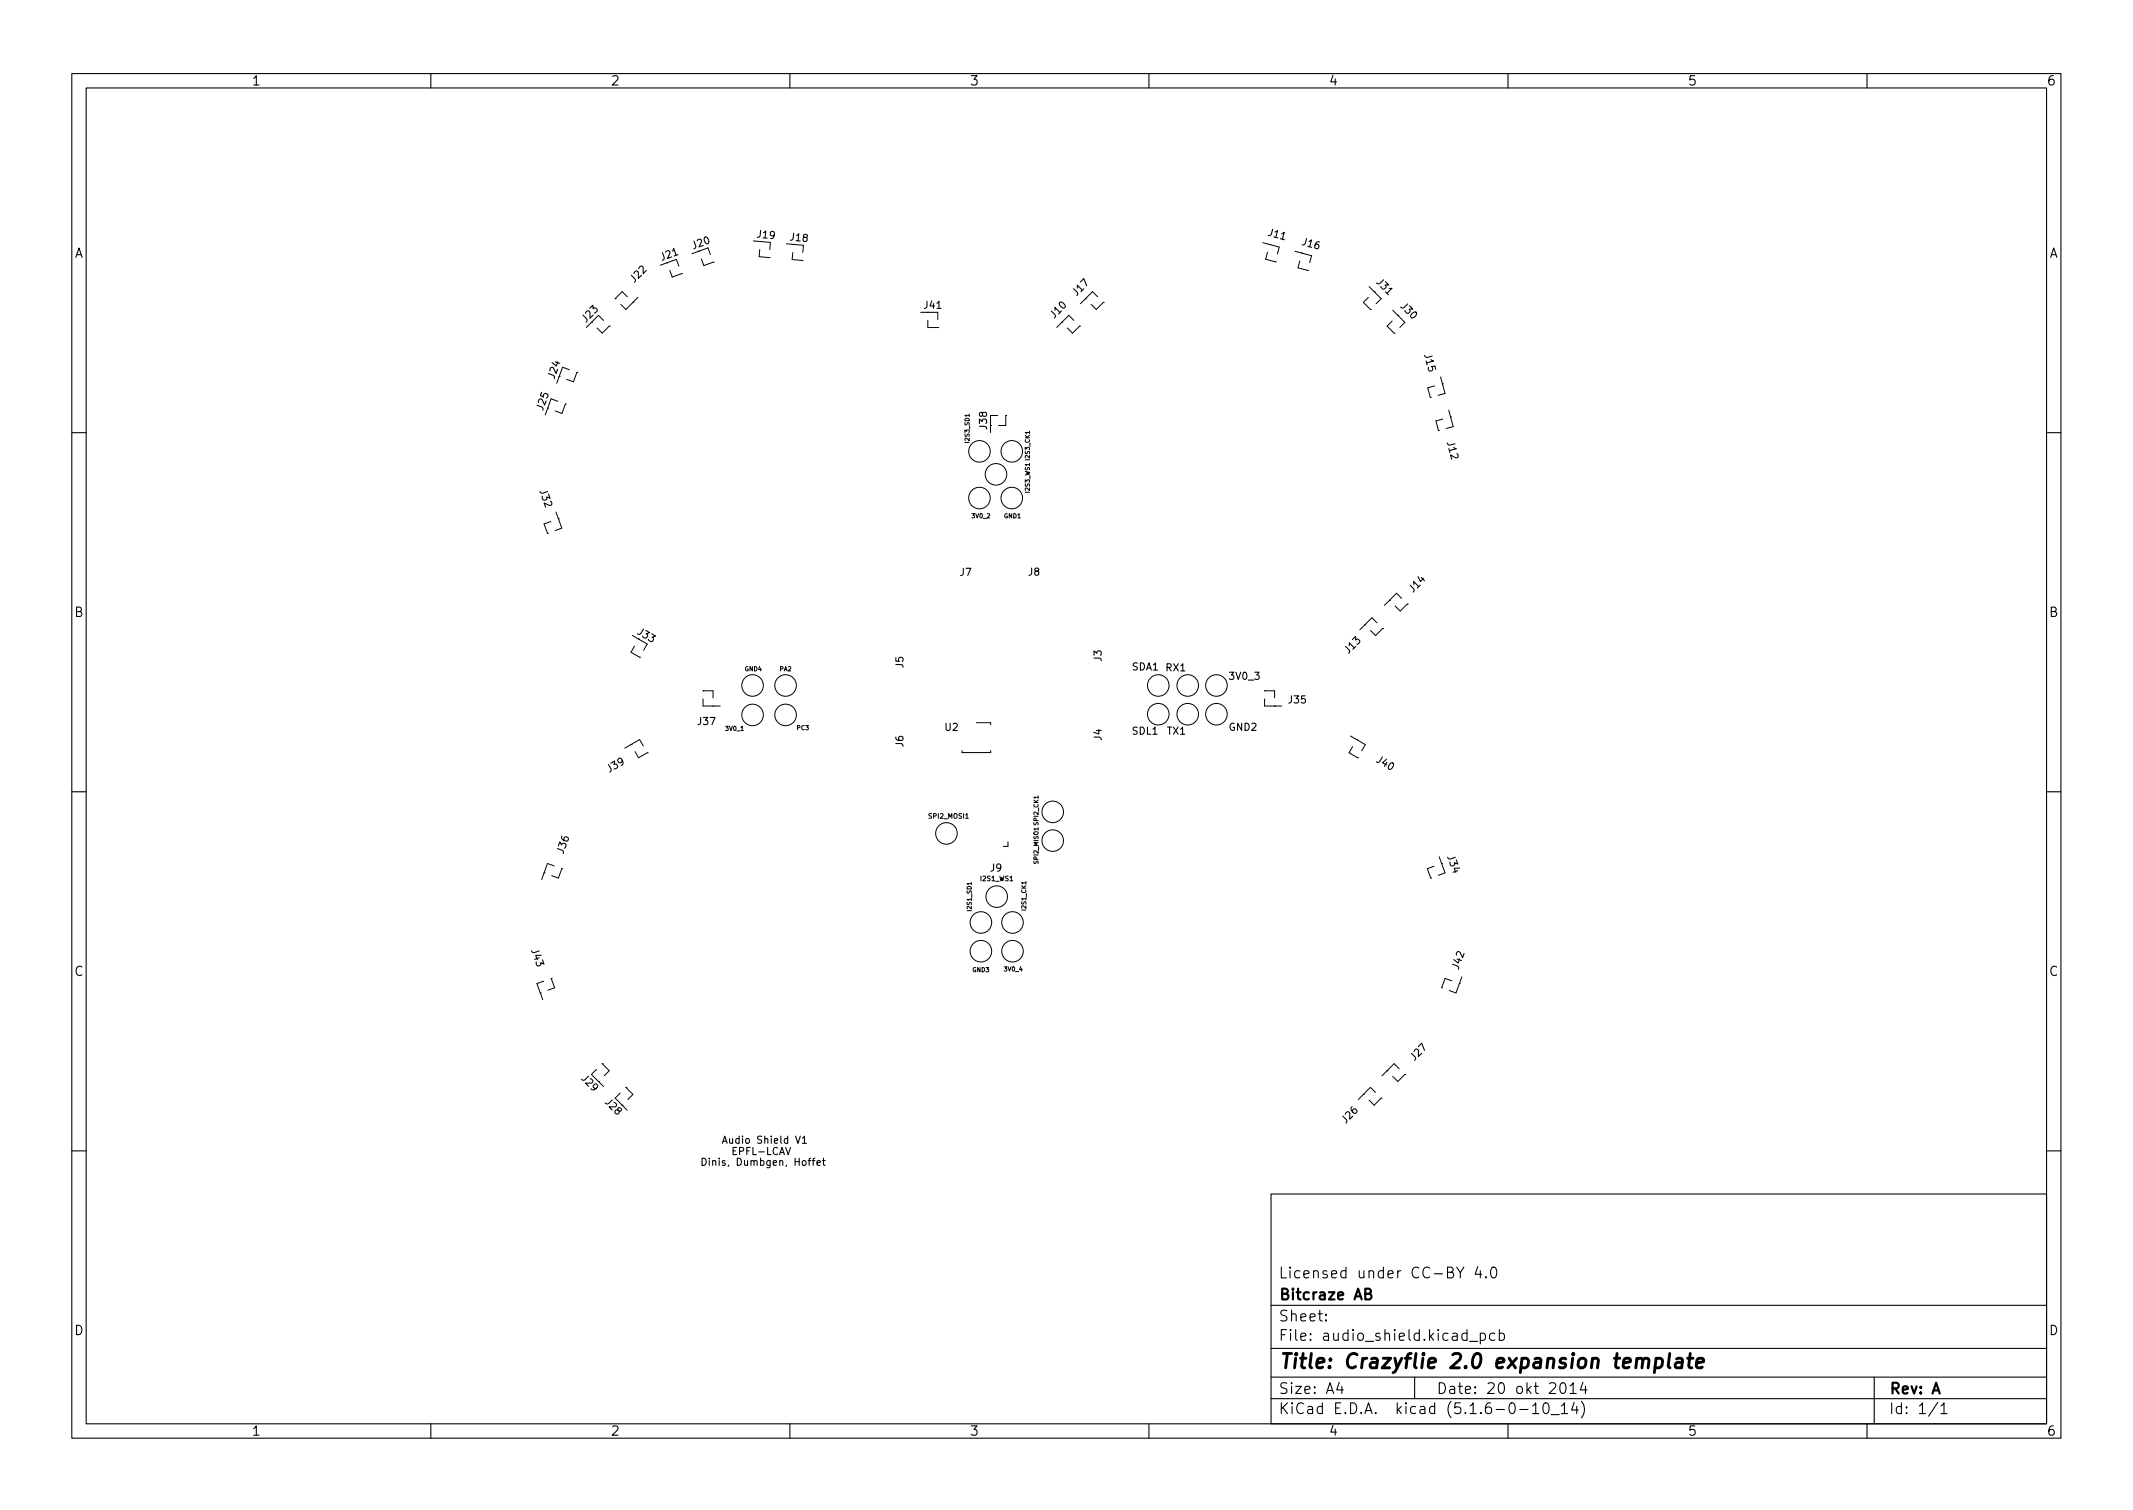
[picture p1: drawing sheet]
<svg xmlns="http://www.w3.org/2000/svg" width="297mm" height="210mm" viewBox="0 0 297 210" stroke-linecap="round" stroke-linejoin="round" font-family="sans-serif">
<defs><g id="words">
<text font-size="2.8" x="178" y="190.6">Title: Crazyflie 2.0 expansion template</text>
<g font-size="2.1">
<text x="178" y="178">Licensed under CC-BY 4.0</text>
<text x="178" y="184">Sheet:</text>
<text x="178" y="181">Bitcraze AB</text>
<text x="178" y="186.7">File: audio_shield.kicad_pcb</text>
<text x="178" y="196.9">KiCad E.D.A. kicad (5.1.6-0-10_14)</text>
<text x="178" y="194.1">Size: A4</text>
<text x="200" y="194.1">Date: 20 okt 2014</text>
<text x="263" y="194.1">Rev: A</text>
<text x="263" y="196.9">Id: 1/1</text>
</g>
<g font-size="1.8">
<text x="35" y="11.9">1</text>
<text x="85" y="11.9">2</text>
<text x="135" y="11.9">3</text>
<text x="185" y="11.9">4</text>
<text x="235" y="11.9">5</text>
<text x="285" y="11.9">6</text>
<text x="10.3" y="35.9">A</text>
<text x="285.3" y="35.9">A</text>
<text x="10.3" y="85.9">B</text>
<text x="285.3" y="85.9">B</text>
<text x="10.3" y="135.9">C</text>
<text x="285.3" y="135.9">C</text>
<text x="10.3" y="185.9">D</text>
<text x="285.3" y="185.9">D</text>
<text x="35" y="199.9">1</text>
<text x="85" y="199.9">2</text>
<text x="135" y="199.9">3</text>
<text x="185" y="199.9">4</text>
<text x="235" y="199.9">5</text>
<text x="285" y="199.9">6</text>
</g>
<g font-size="1.4">
<text x="96.7" y="34.7" transform="rotate(-20 96.7 34.7)">J20</text>
<text x="105.5" y="33.1" transform="rotate(5 105.5 33.1)">J19</text>
<text x="110.1" y="33.5" transform="rotate(5 110.1 33.5)">J18</text>
<text x="176.6" y="32.8" transform="rotate(15 176.6 32.8)">J11</text>
<text x="181.3" y="34.1" transform="rotate(15 181.3 34.1)">J16</text>
<text x="88.4" y="39.3" transform="rotate(-45 88.4 39.3)">J22</text>
<text x="92.3" y="36.3" transform="rotate(-20 92.3 36.3)">J21</text>
<text x="150" y="41.2" transform="rotate(-45 150 41.2)">J17</text>
<text x="191.7" y="39.5" transform="rotate(45 191.7 39.5)">J31</text>
<text x="81.7" y="44.9" transform="rotate(-45 81.7 44.9)">J23</text>
<text x="128.7" y="43">J41</text>
<text x="146.9" y="44.3" transform="rotate(-45 146.9 44.3)">J10</text>
<text x="195" y="42.8" transform="rotate(45 195 42.8)">J30</text>
<text x="77.2" y="52.7" transform="rotate(-70 77.2 52.7)">J24</text>
<text x="198.3" y="49.5" transform="rotate(75 198.3 49.5)">J15</text>
<text x="75.6" y="57.1" transform="rotate(-70 75.6 57.1)">J25</text>
<text x="137.4" y="59.7" transform="rotate(-90 137.4 59.7)">J38</text>
<text x="201.5" y="61.7" transform="rotate(75 201.5 61.7)">J12</text>
<text x="75.2" y="68.5" transform="rotate(70 75.2 68.5)">J32</text>
<text x="133.7" y="80.2">J7</text>
<text x="143.2" y="80.1">J8</text>
<text x="196.9" y="82.5" transform="rotate(-45 196.9 82.5)">J14</text>
<text x="88.8" y="88.3" transform="rotate(30 88.8 88.3)">J33</text>
<text x="125.8" y="93" transform="rotate(-90 125.8 93)">J5</text>
<text x="153.4" y="92.1" transform="rotate(-90 153.4 92.1)">J3</text>
<text x="157.6" y="93.3">SDA1</text>
<text x="162.4" y="93.5">RX1</text>
<text x="171.3" y="94.6">3V0_3</text>
<text x="187.9" y="91" transform="rotate(-45 187.9 91)">J13</text>
<text x="97.2" y="100.9">J37</text>
<text x="131.6" y="101.8">U2</text>
<text x="171.2" y="101.7">GND2</text>
<text x="179.5" y="97.9">J35</text>
<text x="85" y="107.5" transform="rotate(-30 85 107.5)">J39</text>
<text x="125.8" y="104" transform="rotate(-90 125.8 104)">J6</text>
<text x="153.4" y="103.1" transform="rotate(-90 153.4 103.1)">J4</text>
<text x="157.7" y="102.3">SDL1</text>
<text x="162.6" y="102.3">TX1</text>
<text x="191.7" y="106.1" transform="rotate(30 191.7 106.1)">J40</text>
<text x="78.5" y="118.8" transform="rotate(-70 78.5 118.8)">J36</text>
<text x="201.6" y="119.4" transform="rotate(70 201.6 119.4)">J34</text>
<text x="137.9" y="121.3">J9</text>
<text x="74" y="132.4" transform="rotate(70 74 132.4)">J43</text>
<text x="203.1" y="135" transform="rotate(-70 203.1 135)">J42</text>
<text x="197.1" y="147.7" transform="rotate(-45 197.1 147.7)">J27</text>
<text x="81" y="150.3" transform="rotate(45 81 150.3)">J29</text>
<text x="84.3" y="153.6" transform="rotate(45 84.3 153.6)">J28</text>
<text x="101.2" y="159.2">Audio Shield V1</text>
<text x="102.1" y="160.8">EPFL-LCAV</text>
<text x="187.5" y="156.4" transform="rotate(-45 187.5 156.4)">J26</text>
<text x="98.6" y="162.3">Dinis, Dumbgen, Hoffet</text>
</g>
<g font-size=".9">
<text x="129.4" y="114">SPI2_MOSI1</text>
<text x="136.6" y="122.7">I2S1_WS1</text>
</g>
<g font-size=".8">
<text x="135" y="61.6" transform="rotate(-90 135 61.6)">I2S3_SD1</text>
<text x="143.4" y="68.5" transform="rotate(-90 143.4 68.5)">I2S3_WS1 I2S3_CK1</text>
<text x="135.4" y="72.1">3V0_2</text>
<text x="139.8" y="72.1">GND1</text>
<text x="103.7" y="93.4">GND4</text>
<text x="108.6" y="93.4">PA2</text>
<text x="101.1" y="101.7">3V0_1</text>
<text x="111" y="101.6">PC3</text>
<text x="144.6" y="120.2" transform="rotate(-90 144.6 120.2)">SPI2_MISO1 SPI2_CK1</text>
<text x="135.3" y="126.8" transform="rotate(-90 135.3 126.8)">I2S1_SD1</text>
<text x="142.9" y="126.7" transform="rotate(-90 142.9 126.7)">I2S1_CK1</text>
<text x="135.4" y="135.3">GND3</text>
<text x="139.9" y="135.2">3V0_4</text>
</g>
</g></defs>
<g fill="none" stroke="#000" stroke-width=".15">
<path d="M10 10.2h277v190.1h-277zM12 12.2h273v186.1h-273zM60 10.2v2M110 10.2v2M160 10.2v2M210 10.2v2M260 10.2v2M10 60.2h2M285 60.2h2M10 110.2h2M285 110.2h2M100.6 159.2l.3-1 .4 1"/>
<path d="M100.7 158.9h.5M111.7 159.2h.6M10 160.2h2M97.8 161.3a.51 .51 0 0 1 .6 .5 .51 .51 0 0 1-.6 .5zM114.5 161.6h.4M114.7 161.3v.8l.2 .2M177 166.3h108v32h-108zM202.9 176.4l.5 .8 .5-.8M205.8 176.4l-.4 1h1M206.1 176.9v1M206.9 177.8l.1 .1h-.1v-.1v.1M207.7 176.6a.36 .36 0 0 1 .4-.2 .36 .36 0 0 1 .3 .3 .77 .77 0 0 1-.5 1.2 .91 .91 0 0 1-.2-1.3z"/>
<path d="M285 160.2h2M60 198.3v2M110 198.3v2M160 198.3v2M177 194.8h108M177 191.8h108M177 187.8h108M177 181.8h108M184.6 183.8l.1 .1h-.1v-.1v.1M184.6 183l.1 .1h-.1v-.1v.1M186.5 192.5l-.4 1h1M186.9 193v1"/>
<path d="M197 191.8v3M204.6 186.8h1.2M206.1 185.7l.5-.1 .3 .3v.4l-.2 .3h-.1h-.5M206.1 185.6v1.5M208.1 185.7l-.4-.1-.3 .3v.4l.2 .3h.1h.4M208.8 185.7l.4-.1 .3 .3v.4l-.1 .3h-.2h-.4M208.8 185.1v1.5M210 198.3v2M211.6 196.3h1.2M213.4 195.8l.5-.5v1.5M213.4 196.8h.9M215 195.5a.36 .36 0 0 1 .4-.2 .36 .36 0 0 1 .2 .3 .77 .77 0 0 1-.4 1.2 .91 .91 0 0 1-.2-1.3z"/>
<path d="M216 197h1.1M217.4 192.6a.36 .36 0 0 1 .6 .2 .77 .77 0 0 1-.4 1.2 1 1 0 0 1-.2-1.4zM217.4 195.8l.5-.5v1.5M217.4 196.8h.9M218.6 193l.5-.5v1.5M218.6 194h.9M219.2 195.3l-.3 1h.9M219.6 195.8v1M220.2 195.1a1.72 1.72 0 0 1 0 2.3M220.4 192.5l-.3 1h.9M220.8 193v1M260 198.3v2"/>
<path d="M261 191.8v6.5M269.9 195.3l-1.3 1.9M270.3 195.8l.4-.5v1.5M270.3 196.8h.8"/>
</g>
<path d="M228.8 189.4a.5 .5 0 0 1 .8-.2v.2l-.1 1.1M230.6 189.2l.2-.1 .6 .1 .1 .3v.6a.66 .66 0 0 1-1 .3M230.6 189.1l-.2 2M232.5 188.5l-.2 1.7 .1 .2 .2 .1M233.5 189.2l.2-.1 .5 .1 .1 .2-.1 1.1M234.3 189.6l-.7 .1a.4 .4 0 0 0-.3 .3 .4 .4 0 0 0 .2 .5l.7-.1M235 189.1h.8M235.4 188.5l-.2 1.7v.2l.4 .1M236.3 189.8l.9-.2v-.4l-.2-.1-.6 .1-.1 .2-.1 .8 .1 .2 .2 .1 .5-.1" fill="none" stroke="#000" stroke-width=".4"/>
<path d="M190.1 180.1h.7a.36 .36 0 0 0 .1-.4 .36 .36 0 0 0-.3-.3h-.5v1.5h.6a.4 .4 0 0 0 .3-.4 .4 .4 0 0 0-.4-.4" fill="none" stroke="#000" stroke-width=".3"/>
<g fill="none" stroke="#000" stroke-width=".14">
<path d="M92.9 36.6l-.9 .3M93.3 37.6l.3 1 1.3-.5M94.2 36.1l.3 1M94.9 38.1h.1M97.3 35l-.9 .3M97.7 36l.3 1 1.3-.5M98.6 34.5l.3 1M99.3 36.5h.1M104.9 33.5l1 .1M105.8 34.7l-.1 1 1.4 .2M107.1 35.9h.1M107.3 33.8l-.1 1"/>
<path d="M109.5 33.9l1 .1M110.4 35.1l-.1 1 1.4 .2M111.7 36.3h.1M111.9 34.2l-.1 .9M175.8 33.8l1 .2M176.5 35.1l-.2 1 1.3 .4M176.8 34h.1M176.8 34l1.3 .4-.2 1M177.6 36.5h.1M180.3 35l2.3 .6-.2 1M181 36.3l-.2 1 1.3 .4M181.3 35.2h.1"/>
<path d="M182.1 37.7h.1M190.7 39.9l1.6 1.7-.7 .7M76.3 56.8l-.4 1M76.7 55.5l1 .4M77.9 52.4l-.4 1M78.3 51.1l1 .4M78.7 56.3h.1M78.7 56.3l-.4 1.3-1-.4M80.3 51.9h.1M80.3 51.9l-.4 1.3-1-.4M82.4 44.9l-.7 .7M83.3 43.9l.8 .7"/>
<path d="M84.8 45.4h.1M84.8 45.4l-.9 1-.7-.7M85.7 41.6h.1M87.4 41.3l-.8-.7-.9 1M88.1 42.1h.1M88.8 41.4l-1.6 1.7-.7-.7M128.2 43.5h1M129.2 44.6v1h1.4M130.6 45.6h.1M130.6 43.5v1M137.9 59.2v1M137.9 57.9h1"/>
<path d="M140.1 57.9h.1M140.1 57.9v1.3h-1M147.9 44.9h.1M149.6 44.6l-.8-.7-1.6 1.7M150.3 45.4h.1M150.3 45.4l-.9 1-.7-.7M152.9 41.3l-.8-.7-1.6 1.7M153.6 42.1h.1M153.6 42.1l-.9 1-.7-.7M190.6 41.4l-.7 .7 .9 1M190.8 43.1h.1M193.9 44.7l-.7 .7 .9 1"/>
<path d="M194 43.2l.7 .7M194.1 46.4h.1M195.6 44.9l-.7 .7M199.2 55.3h.1M199.8 53.7l-1 .3 .4 1.3M200.3 60h.1M200.6 52.5l.6 2.3-.9 .2M200.9 53.4h.1M200.9 58.4l-.9 .2 .3 1.4M201.8 57.1l.6 2.3-1 .3M202 58.1h.1M76.2 74.3h.1"/>
<path d="M76.7 72.6l-.9 .4 .4 1.3M77.4 71.3l.4 .9M77.8 72.2h.1M77.8 72.2l.4 1.3-.9 .4M88.1 88.5l.8 .5M88.4 90l-.5 .8 1.2 .7M89.1 91.5h.1M90.1 89.7l-.5 .8M97.9 96.2h.1M97.9 97.3v1h2.4M97.9 96.2h1.4v1M99.3 98.3h.1"/>
<path d="M176.1 96.2h.1M176.1 97.3v1h2.4M176.1 96.2h1.4v1M177.5 98.3h.1M190.1 87h.1M191.8 86.7l-.8-.7-1.6 1.7M192.5 87.5h.1M192.5 87.5l-.9 1-.7-.7M193.5 83.6h.1M195.2 83.3l-.7-.7-1.7 1.7M196 84.1h.1M196 84.1l-1 1-.7-.7"/>
<path d="M87.9 103.7h.1M87.9 103.7l1.2-.7 .5 .8M87.9 103.7l-.9 .5M88.4 104.6l.5 .9 1.2-.7M90.1 104.8h.1M134 104.5v.3h4v-.3M136 100.6h2v.3M140.4 117.2v.7h-.7M188.1 102.5l2 1.2-.5 .8M188.4 104l-.5 .8 1.2 .7M188.9 103h.1M189.1 105.5h.1"/>
<path d="M200.4 119.3l.8 2.2-.9 .4M75.2 138.3h.1M75.7 136.6l-.9 .4 .8 2.2M75.8 121.5h.1M76.8 136.2h.1M76.8 136.2l.4 1.3-.9 .4M77.2 120.6l-1-.4-.8 2.3M78.2 121h.1M78.2 121l-.4 1.3-1-.4M199.2 122.3h.1M199.7 120.6l-.9 .4 .4 1.3M200.8 120.2h.1"/>
<path d="M200.8 137.5h.1M202.2 136.6l-1-.4-.4 1.3M203.2 137h.1M203.6 136l-.8 2.3-1-.4M83.1 148.9l-.7 .7M83.3 150.6l.7 .7M83.9 148.1h.1M83.9 148.1l.9 1-.7 .7M86.4 152.2l-.7 .7M86.6 153.9l.7 .7M87.2 151.4h.1M87.2 151.4l.9 1-.7 .7"/>
<path d="M189.9 152.4h.1M191.6 152.1l-.8-.7-1.6 1.7M192.3 152.9h.1M192.3 152.9l-.9 1-.7-.7M193.2 149.1h.1M193.2 149.1l-.7 .7M194.9 148.8l-.8-.7-.9 1M195.6 149.6h.1M195.6 149.6l-.9 1-.7-.7"/>
<circle cx="136.4" cy="69.3" r="1.5"/>
<circle cx="136.4" cy="62.8" r="1.5"/>
<circle cx="138.7" cy="66" r="1.5"/>
<circle cx="140.9" cy="69.3" r="1.5"/>
<circle cx="140.9" cy="62.8" r="1.5"/>
<circle cx="104.8" cy="95.4" r="1.5"/>
<circle cx="104.8" cy="99.5" r="1.5"/>
<circle cx="109.4" cy="95.4" r="1.5"/>
<circle cx="109.4" cy="99.5" r="1.5"/>
<circle cx="161.3" cy="99.4" r="1.5"/>
<circle cx="161.3" cy="95.4" r="1.5"/>
<circle cx="165.4" cy="99.4" r="1.5"/>
<circle cx="165.4" cy="95.4" r="1.5"/>
<circle cx="169.4" cy="99.4" r="1.5"/>
<circle cx="169.4" cy="95.4" r="1.5"/>
<circle cx="131.8" cy="116" r="1.5"/>
<circle cx="146.6" cy="113" r="1.5"/>
<circle cx="146.6" cy="117" r="1.5"/>
<circle cx="136.6" cy="132.4" r="1.5"/>
<circle cx="136.6" cy="128.4" r="1.5"/>
<circle cx="138.8" cy="124.8" r="1.5"/>
<circle cx="141" cy="132.4" r="1.5"/>
<circle cx="141" cy="128.4" r="1.5"/>
</g>
<use href="#words"/>
</svg>
